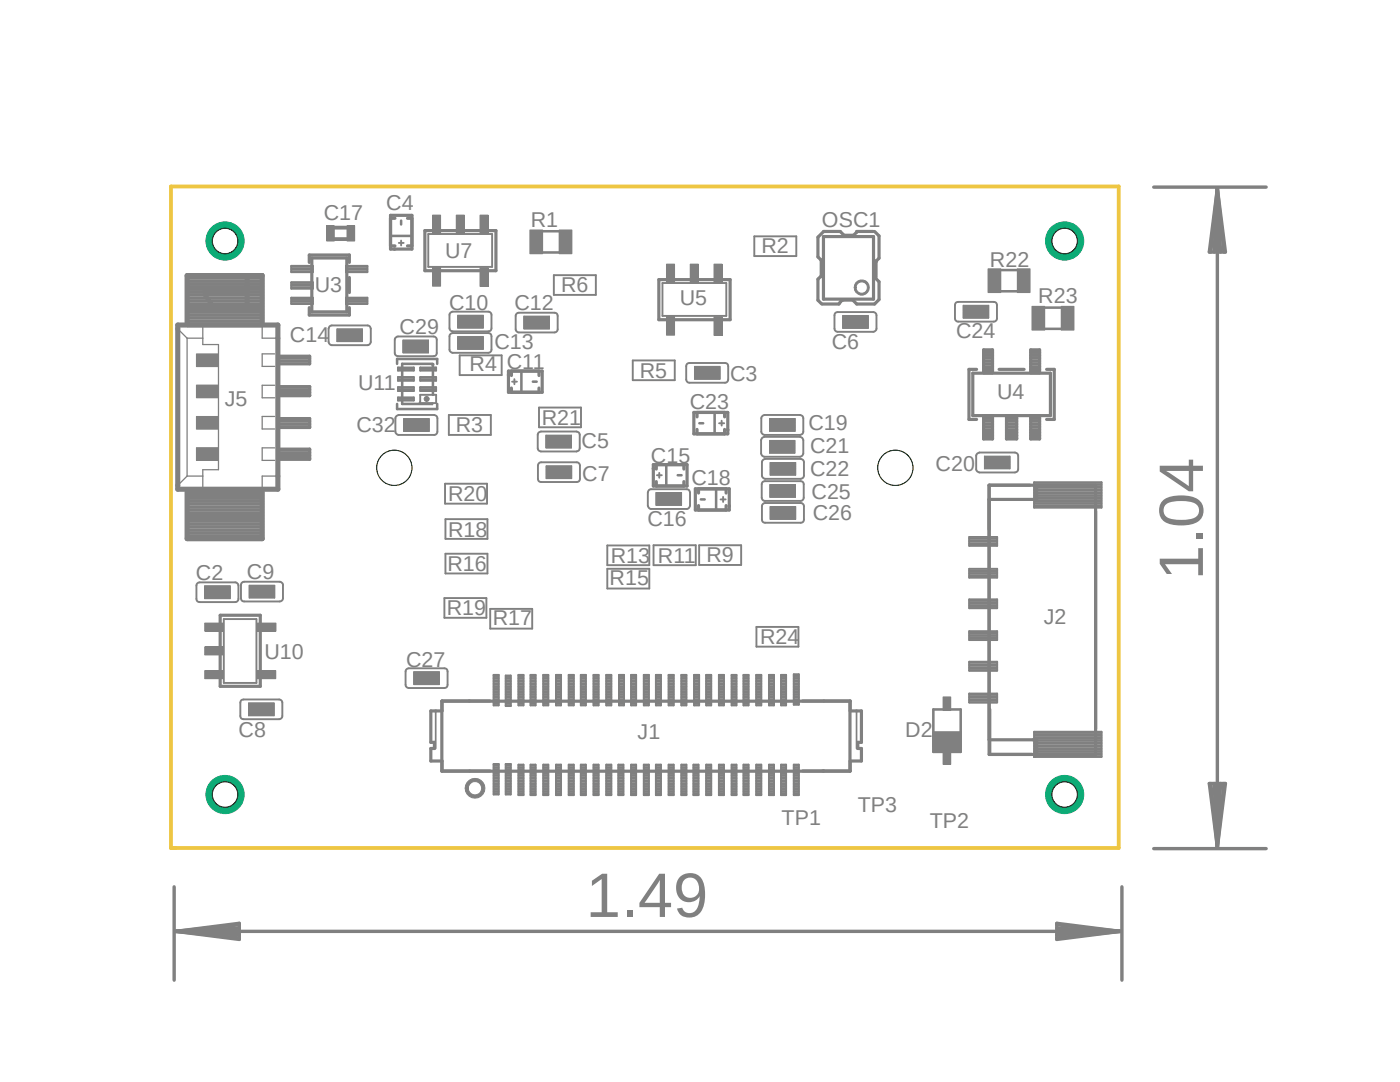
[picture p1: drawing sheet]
<svg xmlns="http://www.w3.org/2000/svg" width="279mm" height="216mm" viewBox="0 0 279 216" stroke-linecap="round" stroke-linejoin="round" font-family="sans-serif">
<defs><g id="words">
<g font-size="12.5" fill="#808080">
<text x="240.1" y="115.7" transform="rotate(-90 240.1 115.7)">1.04</text>
<text x="116.9" y="183">1.49</text>
</g>
<g font-size="4.3" fill="#808080">
<text x="77.1" y="42">C4</text>
<text x="64.6" y="43.9">C17</text>
<text x="105.9" y="45.4">R1</text>
<text x="164" y="45.3">OSC1</text>
<text x="88.8" y="51.4">U7</text>
<text x="152" y="50.5">R2</text>
<text x="197.6" y="53.3">R22</text>
<text x="62.8" y="58.2">U3</text>
<text x="112" y="58.2">R6</text>
<text x="89.6" y="61.8">C10</text>
<text x="102.7" y="61.9">C12</text>
<text x="135.7" y="60.9">U5</text>
<text x="207.2" y="60.5">R23</text>
<text x="57.9" y="68.2">C14</text>
<text x="79.8" y="66.6">C29</text>
<text x="98.7" y="69.7">C13</text>
<text x="166" y="69.6">C6</text>
<text x="190.8" y="67.4">C24</text>
<text x="71.5" y="77.9">U11</text>
<text x="93.7" y="74">R4</text>
<text x="101.1" y="73.6">C11</text>
<text x="127.7" y="75.4">R5</text>
<text x="145.7" y="75.9">C3</text>
<text x="44.9" y="81.1">J5</text>
<text x="137.7" y="81.7">C23</text>
<text x="199" y="79.7">U4</text>
<text x="71.1" y="86.2">C32</text>
<text x="91" y="86.2">R3</text>
<text x="108.1" y="84.8">R21</text>
<text x="116.1" y="89.3">C5</text>
<text x="161.3" y="85.8">C19</text>
<text x="129.9" y="92.4">C15</text>
<text x="161.7" y="90.4">C21</text>
<text x="161.7" y="95">C22</text>
<text x="186.7" y="93.9">C20</text>
<text x="89.5" y="99.9">R20</text>
<text x="116.2" y="96.1">C7</text>
<text x="138" y="96.9">C18</text>
<text x="162" y="99.6">C25</text>
<text x="89.4" y="107.1">R18</text>
<text x="129.2" y="104.9">C16</text>
<text x="162.2" y="103.8">C26</text>
<text x="89.3" y="113.9">R16</text>
<text x="121.9" y="112.3">R13</text>
<text x="131.3" y="112.3">R11</text>
<text x="141" y="112.1">R9</text>
<text x="39.1" y="115.7">C2</text>
<text x="49.3" y="115.5">C9</text>
<text x="121.7" y="116.8">R15</text>
<text x="89.2" y="122.7">R19</text>
<text x="98.3" y="124.8">R17</text>
<text x="208.3" y="124.5">J2</text>
<text x="52.8" y="131.4">U10</text>
<text x="151.7" y="128.5">R24</text>
<text x="81.1" y="133.1">C27</text>
<text x="47.6" y="147.1">C8</text>
<text x="127.3" y="147.4">J1</text>
<text x="180.7" y="147.1">D2</text>
<text x="171.2" y="162">TP3</text>
<text x="156" y="164.7">TP1</text>
<text x="185.5" y="165.3">TP2</text>
</g>
</g></defs>
<path d="M26.3 19.9l226.8 176.1M253.1 19.9l-226.8 176.1" fill="none" stroke="#fff" stroke-width=".2"/>
<path d="M190.8 60.4l.4-.2h7.1a.59 .59 0 0 1 .7 .7v2.6a.65 .65 0 0 1-.7 .7h-7.1a.65 .65 0 0 1-.6-.7v-2.6zM195 90.5l.5-.2h7.1a.65 .65 0 0 1 .6 .6v2.7a.65 .65 0 0 1-.6 .7l-7.4-.1-.4-.6v-2.7zM39.4 116.4l.4-.2h7.4l.3 .4 .1 .2v2.7a.65 .65 0 0 1-.7 .6h-7.1a.59 .59 0 0 1-.6-.6v-2.7zM48.3 116.3l.4-.2h7.3l.4 .4 .1 .2v2.7a.65 .65 0 0 1-.7 .6h-7.1a.59 .59 0 0 1-.6-.6v-2.7zM48.1 139.7l.5-.1h7.1a.65 .65 0 0 1 .6 .6v2.7a.65 .65 0 0 1-.6 .6h-7.1a.59 .59 0 0 1-.6-.6v-2.7z" fill="none" stroke="#808080" stroke-width=".38"/>
<path d="M93.7 139.9h-5.5v2h-2.2v6.2h.7v1.3h-.7v2.4h2.2v2h5.5M164.4 139.9h5.3v2h2.2v6.2h-.7v1.3h.7v2.4h-2.2v2h-5.5" fill="none" stroke="#808080" stroke-width=".64"/>
<path d="M87 141.9v7.5M170.9 141.9v7.5" fill="none" stroke="#808080" stroke-width=".34"/>
<path d="M93.2 156.1a1.97 1.97 0 0 1 3.2 0 1.97 1.97 0 0 1-1 3.1 1.97 1.97 0 0 1-2.6-1.9h.7a1.33 1.33 0 0 1 1.9-1.1 1.33 1.33 0 0 1 .2 2.2 1.33 1.33 0 0 1-2.1-.7v-.4h-.7l.1-.6z" fill-rule="evenodd" fill="#808080"/>
<path d="M93.2 156.1a1.97 1.97 0 0 1 3.2 0 1.97 1.97 0 0 1-1 3.1 1.97 1.97 0 0 1-2.6-1.9h.7a1.33 1.33 0 0 1 1.9-1.1 1.33 1.33 0 0 1 .2 2.2 1.33 1.33 0 0 1-2.1-.7v-.4h-.7l.1-.6z" fill="none" stroke="#808080" stroke-width=".2"/>
<path d="M205.5 96.8h-8.1v8.9M218.7 102v43.4M93.6 139.9h4.2M160.1 139.9h4.3M93.7 153.8h4.1M160.2 153.8h4.2M197.5 141.5v9h8.4" fill="none" stroke="#808080" stroke-width=".64"/>
<path d="M35.5 64.9h20v32.7h-20z" fill="none" stroke="#808080" stroke-width="1"/>
<path d="M35.5 65.6l1.8 1.9M37.3 67.5h3.2M37.3 67.5v27.5M40.5 65v3.7h3.1v25h-3.1v3.8M52.3 65v2.5h3.2M54.8 70.6h-2.5v2.5h2.5M54.8 76.9h-2.5v2.5h2.5M37.3 95h3.2M37.3 95l-1.8 1.9M54.8 83.1h-2.5v2.5h2.5M54.8 89.4h-2.5v2.5h2.5M55.5 95h-3.2v2.5" fill="none" stroke="#808080" stroke-width=".25"/>
<path d="M39.2 89.3h4.4v2.6h-4.4z" fill-rule="evenodd" fill="#808080"/>
<path d="M39.2 89.3h4.4v2.6h-4.4z" fill="none" stroke="#808080" stroke-width=".2"/>
<path d="M39.2 83.1h4.4v2.5h-4.4z" fill-rule="evenodd" fill="#808080"/>
<path d="M39.2 83.1h4.4v2.5h-4.4z" fill="none" stroke="#808080" stroke-width=".2"/>
<path d="M39.2 76.8h4.4v2.6h-4.4z" fill-rule="evenodd" fill="#808080"/>
<path d="M39.2 76.8h4.4v2.6h-4.4z" fill="none" stroke="#808080" stroke-width=".2"/>
<path d="M39.2 70.6h4.4v2.6h-4.4z" fill-rule="evenodd" fill="#808080"/>
<path d="M91.9 43.5v.1M138.6 53.3h.1M39.2 70.6h4.4v2.6h-4.4z" fill="none" stroke="#808080" stroke-width=".2"/>
<path d="M163.8 51.9v3M168.3 59.9h2M168.3 46.9h2M174.8 51.9v3M79.2 72.6v-1h8v1M79.2 80.6v1h8v-1M186.3 141.6v8.4M191.7 141.6v8.4" fill="none" stroke="#808080" stroke-width=".51"/>
<path d="M61.7 52.4v-1.5h8v1.5M69.7 55.4v3M84.8 46v8M99 46v8M131.5 55.8v8M145.7 55.8v8M61.7 61.4v1.5h8v-1.5" fill="none" stroke="#808080" stroke-width=".64"/>
<path d="M85.5 46.7h12.7v6.6h-12.7zM132.2 56.5h12.7v6.5h-12.7z" fill="none" stroke="#808080" stroke-width=".38"/>
<path d="M186.2 146h5.5v3h-5.5z" fill-rule="evenodd" fill="#808080"/>
<path d="M41.4 129.9h.1M186.2 146h5.5v3h-5.5z" fill="none" stroke="#808080" stroke-width=".2"/>
<path d="M78.8 43.6h-.9v5.5h.9M81.3 43.6h.9v5.5h-.9M102.1 74.9v-.9h5.5v.9M102.1 77.4v.9h5.5v-.9M131 93.6v-.9h5.5v.9M131 96.1v.9h5.5v-.9M139.1 83.2v-.9h5.5v.9M139.1 85.7v.9h5.5v-.9M139.4 98.4v-.9h5.5v.9M139.4 100.9v.9h5.5v-.9M43.9 136.9h8M43.9 122.8h8" fill="none" stroke="#808080" stroke-width=".64"/>
<g fill="none" stroke="#808080" stroke-width=".38">
<path d="M110.5 54.9h8.4v3.9h-8.4zM150.5 47.2h8.4v3.9h-8.4zM65.8 65.1l.4-.2h7.2a.65 .65 0 0 1 .6 .7v2.6l-.4 .6-7.4 .1-.4-.2-.2-.5v-2.6zM79 67.4l.4-.3h7.1a.65 .65 0 0 1 .7 .7v2.6a.59 .59 0 0 1-.7 .7h-7.1a.65 .65 0 0 1-.6-.7v-2.6zM89.9 66.6l.4-.1h7.2a.59 .59 0 0 1 .6 .6v2.7a.65 .65 0 0 1-.6 .6h-7.4l-.4-.4v-.2v-2.7zM89.9 62.4l.4-.2h7.2a.65 .65 0 0 1 .6 .6v2.7a.59 .59 0 0 1-.6 .6h-7.2a.65 .65 0 0 1-.6-.6v-2.7zM91.7 70.9h8.4v3.9h-8.4zM103.1 62.6l.4-.2h7.2a.59 .59 0 0 1 .6 .6v2.7a.65 .65 0 0 1-.6 .6h-7.4l-.3-.3-.1-.3v-2.7zM126.3 71.9h8.4v4h-8.4zM137.1 72.6l.5-.2h7.1a.59 .59 0 0 1 .6 .7v2.6a.65 .65 0 0 1-.6 .7h-7.1a.65 .65 0 0 1-.7-.7v-2.6zM166.7 62.4l.5-.1h7.1a.65 .65 0 0 1 .6 .6v2.7v.2l-.4 .4h-7.3a.65 .65 0 0 1-.7-.6v-2.7zM79.1 83l.4-.2h7.2a.65 .65 0 0 1 .6 .6v2.7a.65 .65 0 0 1-.6 .7l-7.4-.1-.4-.6v-2.7z"/>
<path d="M88.8 96.5h8.4v4h-8.4zM89.6 82.8h8.4v4h-8.4zM107.5 86.3l.4-.2h7.2a.65 .65 0 0 1 .6 .6v2.8a.65 .65 0 0 1-.6 .6h-7.2a.65 .65 0 0 1-.6-.6v-2.8zM107.5 92.5l.5-.3h7.1a.65 .65 0 0 1 .6 .7v2.6a.59 .59 0 0 1-.6 .7h-7.1a.59 .59 0 0 1-.6-.7v-2.6zM107.6 81.3h8.4v4h-8.4zM129.5 97.8l.4-.2h7.2a.65 .65 0 0 1 .6 .7v2.6l-.4 .6-7.4 .1-.4-.3-.2-.4v-2.6zM152.1 87.4l.4-.2h7.2l.4 .2 .2 .4v2.7l-.2 .4-.4 .2h-7.2l-.4-.2-.2-.4v-2.7zM152.1 83l.5-.2h7.1a.65 .65 0 0 1 .6 .6v2.7a.65 .65 0 0 1-.6 .7l-7.4-.1-.4-.6v-2.7zM152.2 96.2l.5-.2h7.1a.58 .58 0 0 1 .6 .6v2.7a.65 .65 0 0 1-.6 .6h-7.1a.65 .65 0 0 1-.7-.6v-2.7zM152.3 91.8l.4-.2h7.1a.65 .65 0 0 1 .6 .6v2.7a.65 .65 0 0 1-.6 .6h-7.4l-.3-.6v-2.7zM88.7 119.3h8.4v4h-8.4zM88.9 103.6h8.4v3.9h-8.4z"/>
<path d="M88.9 110.5h8.4v3.9h-8.4zM121.2 108.8h8.4v4h-8.4zM121.2 113.5h8.4v3.9h-8.4zM130.4 108.8h8.5v4h-8.5zM139.5 108.8h8.4v3.9h-8.4zM152.2 100.6l.5-.2h7.1a.65 .65 0 0 1 .6 .6v2.7a.59 .59 0 0 1-.6 .6h-7.1a.59 .59 0 0 1-.6-.6v-2.7zM44.7 123.5h6.5v12.8h-6.5zM81.2 133.5l.4-.2h7.1a.59 .59 0 0 1 .6 .7v2.7a.59 .59 0 0 1-.6 .6h-7.1a.65 .65 0 0 1-.7-.6v-2.7zM97.8 121.5h8.4v3.9h-8.4zM151 125.1h8.3v3.9h-8.3z"/>
</g>
<g fill="none" stroke="#808080" stroke-width=".68">
<path d="M230.3 37.3h22.4M243 37.6v131.4M243 37.6l1.6 12.7h-3.3zM243 37.6l-.7 12.7M243 37.6l.6 12.7M243 37.6l-1.4 12.7M243 37.6l1.3 12.7M241.3 156.3h3.3l-1.6 12.7zM241.6 156.3l1.4 12.7M242.3 156.3l.7 12.7M243.6 156.3l-.6 12.7M244.3 156.3l-1.3 12.7"/>
<path d="M34.8 177v18.6M223.9 177v18.6M230.3 169.3h22.4M35.1 185.8h188.5M35.1 185.8l12.7-1.6v3.3zM35.1 185.8l12.7 .7M35.1 185.8l12.7 1.4M47.8 185.2l-12.7 .6M47.8 184.5l-12.7 1.3M210.9 184.2l12.7 1.6-12.7 1.7zM210.9 185.2l12.7 .6M210.9 184.5l12.7 1.3"/>
<path d="M223.6 185.8l-12.7 .7M223.6 185.8l-12.7 1.4"/>
</g>
<path d="M66.7 47.7h2.6M66.7 45.4h2.6" fill="none" stroke="#808080" stroke-width=".76"/>
<path d="M69.3 45h1.5v3.1h-1.5z" fill-rule="evenodd" fill="#808080"/>
<path d="M69.3 45h1.5v3.1h-1.5z" fill="none" stroke="#808080" stroke-width=".2"/>
<path d="M65.2 45h1.5v3.1h-1.5z" fill-rule="evenodd" fill="#808080"/>
<g fill="none" stroke="#808080" stroke-width=".2">
<path d="M65.2 45h1.5v3.1h-1.5zM192.2 60.9h5.1v2.6h-5.1zM192.2 63.4h5.1M192.2 63.3h5.1M192.2 63.2h5.1M192.2 63.1h5.1M192.2 63h5.1M192.2 62.9h5.1M192.2 62.8h5.1M192.2 62.7h5.1M192.2 62.6h5.1M192.2 62.5h5.1"/>
<path d="M192.2 62.4h5.1M192.2 62.3h5.1M192.2 62.1h5.1M192.2 62h5.1M192.2 61.9h5.1M192.2 61.8h5.1M192.2 61.7h5.1M192.2 61.6h5.1M192.2 61.5h5.1M192.2 61.4h5.1M192.2 61.3h5.1M192.2 61.2h5.1"/>
<path d="M192.2 61.1h5.1M192.2 61h5.1M196.5 91h5v2.6h-5zM196.5 93.4h5M196.5 93.3h5M196.5 93.2h5M196.5 93.1h5M196.5 93h5M196.5 92.9h5M196.5 92.8h5M196.5 92.7h5M196.5 92.6h5"/>
<path d="M196.5 92.5h5M196.5 92.4h5M196.5 92.3h5M196.5 92.2h5M196.5 92.1h5M196.5 92h5M196.5 91.9h5M196.5 91.8h5M196.5 91.7h5M196.5 91.6h5M196.5 91.5h5M196.5 91.4h5"/>
<path d="M196.5 91.3h5M196.5 91.2h5M196.5 91.1h5M40.9 116.9h5v2.6h-5zM40.9 119.4h5M40.9 119.3h5M40.9 119.2h5M40.9 119.1h5M40.9 119h5M40.9 118.9h5M40.9 118.8h5M40.9 118.7h5"/>
<path d="M40.9 118.6h5M40.9 118.5h5M40.9 118.4h5M40.9 118.3h5M40.9 118.2h5M40.9 118.1h5M40.9 118h5M40.9 117.9h5M40.9 117.8h5M40.9 117.7h5M40.9 117.6h5M40.9 117.5h5"/>
<path d="M40.9 117.4h5M40.9 117.3h5M40.9 117.2h5M40.9 117.1h5M49.7 116.9h5.1M49.7 116.8h5.1v2.5h-5.1zM49.7 119.3h5.1M49.7 119.2h5.1M49.7 119.1h5.1M49.7 119h5.1M49.7 118.9h5.1M49.7 118.8h5.1"/>
<path d="M49.7 118.7h5.1M49.7 118.6h5.1M49.7 118.5h5.1M49.7 118.4h5.1M49.7 118.3h5.1M49.7 118.2h5.1M49.7 118.1h5.1M49.7 118h5.1M49.7 117.9h5.1M49.7 117.8h5.1M49.7 117.7h5.1M49.7 117.6h5.1"/>
<path d="M49.7 117.5h5.1M49.7 117.4h5.1M49.7 117.3h5.1M49.7 117.2h5.1M49.7 117.1h5.1M49.7 116.8h5.1M49.6 140.3h5.1v2.5h-5.1zM49.6 142.7h5.1M49.6 142.6h5.1M49.6 142.5h5.1M49.6 142.3h5.1M49.6 142.2h5.1"/>
<path d="M49.6 142.1h5.1M49.6 142h5.1M49.6 141.9h5.1M49.6 141.8h5.1M49.6 141.7h5.1M49.6 141.6h5.1M49.6 141.5h5.1M49.6 141.4h5.1M49.6 141.3h5.1M49.6 141.2h5.1M49.6 141.1h5.1M49.6 140.9h5.1"/>
<path d="M49.6 140.8h5.1M49.6 140.7h5.1M49.6 140.6h5.1M49.6 140.5h5.1M49.6 140.4h5.1M49.6 140.3h5.1"/>
</g>
<g fill="none" stroke="#808080" stroke-width=".64">
<path d="M37.4 54.8h15v10.2h-15zM37.4 59.5h15M37.4 58.9h15M37.4 58.3h15M37.4 57.7h15M37.4 57.2h15M37.4 56.6h15M37.4 56h15M37.4 55.5h15M37.4 54.9h15M163.9 55.1l-.7 .6v4.2l.8 .8M164.3 47.2h10v12.5h-10z"/>
<path d="M168.2 59.9l-.8 .8h-3.3M174.3 46.2h-3.3l-.7 .7h-1.9l-.7-.7h-3.3l-1.2 1.1v4l.8 .6v3.2l-.1 .1M174.9 52.2l-.1 .1v3.3l.6 .6v3.6l-.9 .9h-3.5l-.8-.8M37.4 64.6h15M37.4 64.1h15M37.4 63.5h15M37.4 62.9h15M37.4 62.3h15M37.4 61.8h15M37.4 61.2h15M37.4 60.6h15M37.4 60h15"/>
<path d="M55.5 71.1h6.3v1.5h-6.3zM55.5 77.2h6.3v1.8l-6.3-.1zM55.5 78.3h6.3M55.5 77.8h6.3M55.5 72.1h6.3M55.5 71.5h6.3M37.4 97.5h15v10.2h-15zM37.4 99.4h15M37.4 98.9h15M37.4 98.3h15M37.4 97.7h15M55.5 89.6h6.3v2.1h-6.3z"/>
<path d="M55.5 83.5h6.3v1.8h-6.3zM55.5 91.5h6.3M55.5 90.9h6.3M55.5 90.3h6.3M55.5 89.7h6.3M55.5 85.2h6.3M55.5 84.6h6.3M55.5 84h6.3M197.4 96.8h21.3v53.7h-21.3zM206.9 96.9v2.8h-9.5M37.4 107.4h15M37.4 106.9h15"/>
<path d="M37.4 106.3h15M37.4 105.7h15M37.4 105.2h15M37.4 104.6h15M37.4 104h15M37.4 103.5h15M37.4 102.9h15M37.4 102.3h15M37.4 101.7h15M37.4 101.2h15M37.4 100.6h15M37.4 100h15"/>
<path d="M88.2 139.9h81.4v14h-81.4zM197.4 147.6h9.5v2.8"/>
</g>
<g fill="none" stroke="#808080" stroke-width=".38">
<path d="M206.4 96.2h13.4v5.1h-13.4zM206.4 99.8h13.4M206.4 99.5h13.4M206.4 99.2h13.4M206.4 98.9h13.4M206.4 98.6h13.4M206.4 98.3h13.4M206.4 97.9h13.4M206.4 97.6h13.4M206.4 97.3h13.4M206.4 97h13.4M206.4 96.6h13.4"/>
<path d="M206.4 96.4h13.4M193.4 107.1h5.6v1.8h-5.6zM193.4 113.5h5.6v1.8h-5.6zM193.4 119.6h5.6v1.8h-5.6zM193.4 119.8h5.6M193.4 115.1h5.6M193.4 114.8h5.6M193.4 114.4h5.6M193.4 114.1h5.6M193.4 113.8h5.6M193.4 108.7h5.6M193.4 108.4h5.6"/>
<path d="M193.4 108.1h5.6M193.4 107.8h5.6M193.4 107.4h5.6M206.4 101.1h13.4M206.4 100.8h13.4M206.4 100.5h13.4M206.4 100.2h13.4M98.5 134.7h1v6.1h-1zM98.5 139.8h1M98.5 139.5h1M98.5 139.2h1M98.5 138.9h1"/>
<path d="M98.5 138.6h1M98.5 138.3h1M98.5 137.9h1M98.5 137.6h1M98.5 137.3h1M98.5 137h1M98.5 136.7h1M98.5 136.4h1M98.5 136h1M98.5 135.7h1M98.5 135.4h1M98.5 135.1h1"/>
<path d="M98.5 134.7h1M100.9 134.8h1v6.1h-1zM100.9 139.8h1M100.9 139.5h1M100.9 139.2h1M100.9 138.9h1M100.9 138.6h1M100.9 138.3h1M100.9 137.9h1M100.9 137.6h1M100.9 137.3h1M100.9 137h1"/>
<path d="M100.9 136.7h1M100.9 136.4h1M100.9 136h1M100.9 135.7h1M100.9 135.4h1M100.9 135.1h1M103.5 134.7h1v6.1h-1zM103.5 139.8h1M103.5 139.5h1M103.5 139.2h1M103.5 138.9h1M103.5 138.6h1"/>
<path d="M103.5 138.3h1M103.5 137.9h1M103.5 137.6h1M103.5 137.3h1M103.5 137h1M103.5 136.7h1M103.5 136.4h1M103.5 136h1M103.5 135.7h1M103.5 135.4h1M103.5 135.1h1M103.5 134.7h1"/>
<path d="M105.9 134.7h1v6.1h-1zM105.9 139.8h1M105.9 139.5h1M105.9 139.2h1M105.9 138.9h1M105.9 138.6h1M105.9 138.3h1M105.9 137.9h1M105.9 137.6h1M105.9 137.3h1M105.9 137h1M105.9 136.7h1"/>
<path d="M105.9 136.4h1M105.9 136h1M105.9 135.7h1M105.9 135.4h1M105.9 135.1h1M105.9 134.7h1M108.4 134.7h1v6.1h-1zM108.4 139.8h1M108.4 139.5h1M108.4 139.2h1M108.4 138.9h1M108.4 138.6h1"/>
<path d="M108.4 138.3h1M108.4 137.9h1M108.4 137.6h1M108.4 137.3h1M108.4 137h1M108.4 136.7h1M108.4 136.4h1M108.4 136h1M108.4 135.7h1M108.4 135.4h1M108.4 135.1h1M108.4 134.7h1"/>
<path d="M111 134.7h1v6.1h-1zM111 139.8h1M111 139.5h1M111 139.2h1M111 138.9h1M111 138.6h1M111 138.3h1M111 137.9h1M111 137.6h1M111 137.3h1M111 137h1M111 136.7h1"/>
<path d="M111 136.4h1M111 136h1M111 135.7h1M111 135.4h1M111 135.1h1M111 134.7h1M113.5 134.7h1v6.1h-1zM113.5 139.8h1M113.5 139.5h1M113.5 139.2h1M113.5 138.9h1M113.5 138.6h1"/>
<path d="M113.5 138.3h1M113.5 137.9h1M113.5 137.6h1M113.5 137.3h1M113.5 137h1M113.5 136.7h1M113.5 136.4h1M113.5 136h1M113.5 135.7h1M113.5 135.4h1M113.5 135.1h1M113.5 134.7h1"/>
<path d="M115.9 134.7h1v6.1h-1zM115.9 139.8h1M115.9 139.5h1M115.9 139.2h1M115.9 138.9h1M115.9 138.6h1M115.9 138.3h1M115.9 137.9h1M115.9 137.6h1M115.9 137.3h1M115.9 137h1M115.9 136.7h1"/>
<path d="M115.9 136.4h1M115.9 136h1M115.9 135.7h1M115.9 135.4h1M115.9 135.1h1M115.9 134.7h1M118.4 134.7h1.1v6.1h-1.1zM118.4 139.8h1.1M118.4 139.5h1.1M118.4 139.2h1.1M118.4 138.9h1.1M118.4 138.6h1.1"/>
<path d="M118.4 138.3h1.1M118.4 137.9h1.1M118.4 137.6h1.1M118.4 137.3h1.1M118.4 137h1.1M118.4 136.7h1.1M118.4 136.4h1.1M118.4 136h1.1M118.4 135.7h1.1M118.4 135.4h1.1M118.4 135.1h1.1M118.4 134.7h1.1"/>
<path d="M121 134.7h1v6.1h-1zM121 139.8h1M121 139.5h1M121 139.2h1M121 138.9h1M121 138.6h1M121 138.3h1M121 137.9h1M121 137.6h1M121 137.3h1M121 137h1M121 136.7h1"/>
<path d="M121 136.4h1M121 136h1M121 135.7h1M121 135.4h1M121 135.1h1M121 134.7h1M123.5 139.8h1M123.5 139.5h1M123.5 139.2h1M123.5 138.9h1M123.5 138.6h1M123.5 138.3h1"/>
<path d="M123.5 137.9h1M123.5 137.6h1M123.5 137.3h1M123.5 137h1M123.5 136.7h1M123.5 136.4h1M123.5 136h1M123.5 135.7h1M123.5 135.4h1M123.5 135.1h1M123.5 134.7h1M123.5 134.7h1v6.1h-1z"/>
<path d="M125.9 134.7h1.1v6.1h-1.1zM125.9 139.8h1.1M125.9 139.5h1.1M125.9 139.2h1.1M125.9 138.9h1.1M125.9 138.6h1.1M125.9 138.3h1.1M125.9 137.9h1.1M125.9 137.6h1.1M125.9 137.3h1.1M125.9 137h1.1M125.9 136.7h1.1"/>
<path d="M125.9 136.4h1.1M125.9 136h1.1M125.9 135.7h1.1M125.9 135.4h1.1M125.9 135.1h1.1M125.9 134.7h1.1M128.5 134.7h1v6.1h-1zM128.5 139.8h1M128.5 139.5h1M128.5 139.2h1M128.5 138.9h1M128.5 138.6h1"/>
<path d="M128.5 138.3h1M128.5 137.9h1M128.5 137.6h1M128.5 137.3h1M128.5 137h1M128.5 136.7h1M128.5 136.4h1M128.5 136h1M128.5 135.7h1M128.5 135.4h1M128.5 135.1h1M128.5 134.7h1"/>
<path d="M130.9 134.7h1v6.1h-1zM130.9 139.8h1M130.9 139.5h1M130.9 139.2h1M130.9 138.9h1M130.9 138.6h1M130.9 138.3h1M130.9 137.9h1M130.9 137.6h1M130.9 137.3h1M130.9 137h1M130.9 136.7h1"/>
<path d="M130.9 136.4h1M130.9 136h1M130.9 135.7h1M130.9 135.4h1M130.9 135.1h1M130.9 134.7h1M133.4 134.7h1.1v6.1h-1.1zM133.4 139.8h1.1M133.4 139.5h1.1M133.4 139.2h1.1M133.4 138.9h1.1M133.4 138.6h1.1"/>
<path d="M133.4 138.3h1.1M133.4 137.9h1.1M133.4 137.6h1.1M133.4 137.3h1.1M133.4 137h1.1M133.4 136.7h1.1M133.4 136.4h1.1M133.4 136h1.1M133.4 135.7h1.1M133.4 135.4h1.1M133.4 135.1h1.1M133.4 134.7h1.1"/>
<path d="M136 134.7h1v6.1h-1zM136 139.8h1M136 139.5h1M136 139.2h1M136 138.9h1M136 138.6h1M136 138.3h1M136 137.9h1M136 137.6h1M136 137.3h1M136 137h1M136 136.7h1"/>
<path d="M136 136.4h1M136 136h1M136 135.7h1M136 135.4h1M136 135.1h1M136 134.7h1M138.5 139.8h1M138.5 139.5h1M138.5 139.2h1M138.5 138.9h1M138.5 138.6h1M138.5 138.3h1"/>
<path d="M138.5 137.9h1M138.5 137.6h1M138.5 137.3h1M138.5 137h1M138.5 136.7h1M138.5 136.4h1M138.5 136h1M138.5 135.7h1M138.5 135.4h1M138.5 135.1h1M138.5 134.7h1M138.5 134.7h1v6.1h-1z"/>
<path d="M140.9 134.7h1v6.1h-1zM140.9 139.8h1M140.9 139.5h1M140.9 139.2h1M140.9 138.9h1M140.9 138.6h1M140.9 138.3h1M140.9 137.9h1M140.9 137.6h1M140.9 137.3h1M140.9 137h1M140.9 136.7h1"/>
<path d="M140.9 136.4h1M140.9 136h1M140.9 135.7h1M140.9 135.4h1M140.9 135.1h1M140.9 134.7h1M143.5 134.7h1v6.1h-1zM143.5 139.8h1M143.5 139.5h1M143.5 139.2h1M143.5 138.9h1M143.5 138.6h1"/>
<path d="M143.5 138.3h1M143.5 137.9h1M143.5 137.6h1M143.5 137.3h1M143.5 137h1M143.5 136.7h1M143.5 136.4h1M143.5 136h1M143.5 135.7h1M143.5 135.4h1M143.5 135.1h1M143.5 134.7h1"/>
<path d="M146 134.7h1v6.1h-1zM146 139.8h1M146 139.5h1M146 139.2h1M146 138.9h1M146 138.6h1M146 138.3h1M146 137.9h1M146 137.6h1M146 137.3h1M146 137h1M146 136.7h1"/>
<path d="M146 136.4h1M146 136h1M146 135.7h1M146 135.4h1M146 135.1h1M146 134.7h1M148.4 134.7h1v6.1h-1zM148.4 139.8h1M148.4 139.5h1M148.4 139.2h1M148.4 138.9h1M148.4 138.6h1"/>
<path d="M148.4 138.3h1M148.4 137.9h1M148.4 137.6h1M148.4 137.3h1M148.4 137h1M148.4 136.7h1M148.4 136.4h1M148.4 136h1M148.4 135.7h1M148.4 135.4h1M148.4 135.1h1M148.4 134.7h1"/>
<path d="M150.9 134.7h1v6.1h-1zM150.9 139.8h1M150.9 139.5h1M150.9 139.2h1M150.9 138.9h1M150.9 138.6h1M150.9 138.3h1M150.9 137.9h1M150.9 137.6h1M150.9 137.3h1M150.9 137h1M150.9 136.7h1"/>
<path d="M150.9 136.4h1M150.9 136h1M150.9 135.7h1M150.9 135.4h1M150.9 135.1h1M150.9 134.7h1M153.5 134.7h1v6.1h-1zM153.5 139.8h1M153.5 139.5h1M153.5 139.2h1M153.5 138.9h1M153.5 138.6h1"/>
<path d="M153.5 138.3h1M153.5 137.9h1M153.5 137.6h1M153.5 137.3h1M153.5 137h1M153.5 136.7h1M153.5 136.4h1M153.5 136h1M153.5 135.7h1M153.5 135.4h1M153.5 135.1h1M153.5 134.7h1"/>
<path d="M155.9 134.7h1v6.1h-1zM155.9 139.8h1M155.9 139.5h1M155.9 139.2h1M155.9 138.9h1M155.9 138.6h1M155.9 138.3h1M155.9 137.9h1M155.9 137.6h1M155.9 137.3h1M155.9 137h1M155.9 136.7h1"/>
<path d="M155.9 136.4h1M155.9 136h1M155.9 135.7h1M155.9 135.4h1M155.9 135.1h1M155.9 134.7h1M158.4 134.5h1v6.1h-1zM158.4 139.8h1M158.4 139.5h1M158.4 139.2h1M158.4 138.9h1M158.4 138.6h1"/>
<path d="M158.4 138.3h1M158.4 137.9h1M158.4 137.6h1M158.4 137.3h1M158.4 137h1M158.4 136.7h1M158.4 136.4h1M158.4 136h1M158.4 135.7h1M158.4 135.4h1M158.4 135.1h1M158.4 134.7h1"/>
<path d="M193.4 138.4h5.6v1.8h-5.6zM193.4 139.8h5.6M193.4 139.5h5.6M193.4 139.2h5.6M193.4 138.9h5.6M193.4 138.6h5.6M193.4 132h5.6v1.8h-5.6zM193.4 125.9h5.6v1.8h-5.6zM193.4 133.5h5.6M193.4 133.2h5.6M193.4 132.8h5.6M193.4 132.5h5.6"/>
<path d="M193.4 132.2h5.6M193.4 127.5h5.6M193.4 127.1h5.6M193.4 126.8h5.6M193.4 126.5h5.6M193.4 126.2h5.6M193.4 121.1h5.6M193.4 120.8h5.6M193.4 120.5h5.6M193.4 120.1h5.6M98.5 152.4h1v6.1h-1zM98.5 158.2h1"/>
<path d="M98.5 157.9h1M98.5 157.6h1M98.5 157.3h1M98.5 157h1M98.5 156.6h1M98.5 156.3h1M98.5 156h1M98.5 155.7h1M98.5 155.4h1M98.5 155.1h1M98.5 154.7h1M98.5 154.4h1"/>
<path d="M98.5 154.1h1M98.5 153.8h1M98.5 153.5h1M98.5 153.2h1M98.5 152.8h1M98.5 152.5h1M98.5 140.5h1M98.5 140.2h1M100.9 152.4h1v6.1h-1zM100.9 158.2h1M100.9 157.9h1M100.9 157.6h1"/>
<path d="M100.9 157.3h1M100.9 157h1M100.9 156.6h1M100.9 156.3h1M100.9 156h1M100.9 155.7h1M100.9 155.4h1M100.9 155.1h1M100.9 154.7h1M100.9 154.4h1M100.9 154.1h1M100.9 153.8h1"/>
<path d="M100.9 153.5h1M100.9 153.2h1M100.9 152.8h1M100.9 152.5h1M100.9 140.5h1M100.9 140.2h1M100.9 140.8h1M103.5 158.5h1M103.5 158.2h1M103.5 157.9h1M103.5 157.6h1M103.5 157.3h1"/>
<path d="M103.5 157h1M103.5 156.6h1M103.5 156.3h1M103.5 156h1M103.5 155.7h1M103.5 155.4h1M103.5 155.1h1M103.5 154.7h1M103.5 154.4h1M103.5 154.1h1M103.5 153.8h1M103.5 153.5h1"/>
<path d="M103.5 153.2h1M103.5 152.8h1M103.5 152.6h1v6.1h-1zM103.5 140.5h1M103.5 140.2h1M105.9 158.5h1M105.9 158.2h1M105.9 157.9h1M105.9 157.6h1M105.9 157.3h1M105.9 157h1M105.9 156.6h1"/>
<path d="M105.9 156.3h1M105.9 156h1M105.9 155.7h1M105.9 155.4h1M105.9 155.1h1M105.9 154.7h1M105.9 154.4h1M105.9 154.1h1M105.9 153.8h1M105.9 153.5h1M105.9 153.2h1M105.9 152.8h1"/>
<path d="M105.9 152.6h1v6.1h-1zM105.9 140.5h1M105.9 140.2h1M108.4 158.5h1M108.4 158.2h1M108.4 157.9h1M108.4 157.6h1M108.4 157.3h1M108.4 157h1M108.4 156.6h1M108.4 156.3h1M108.4 156h1"/>
<path d="M108.4 155.7h1M108.4 155.4h1M108.4 155.1h1M108.4 154.7h1M108.4 154.4h1M108.4 154.1h1M108.4 153.8h1M108.4 153.5h1M108.4 153.2h1M108.4 152.8h1M108.4 152.6h1v6.1h-1zM108.4 140.5h1"/>
<path d="M108.4 140.2h1M111 158.5h1M111 158.2h1M111 157.9h1M111 157.6h1M111 157.3h1M111 157h1M111 156.6h1M111 156.3h1M111 156h1M111 155.7h1M111 155.4h1"/>
<path d="M111 155.1h1M111 154.7h1M111 154.4h1M111 154.1h1M111 153.8h1M111 153.5h1M111 153.2h1M111 152.8h1M111 152.6h1v6.1h-1zM111 140.5h1M111 140.2h1M113.5 158.5h1"/>
<path d="M113.5 158.2h1M113.5 157.9h1M113.5 157.6h1M113.5 157.3h1M113.5 157h1M113.5 156.6h1M113.5 156.3h1M113.5 156h1M113.5 155.7h1M113.5 155.4h1M113.5 155.1h1M113.5 154.7h1"/>
<path d="M113.5 154.4h1M113.5 154.1h1M113.5 153.8h1M113.5 153.5h1M113.5 153.2h1M113.5 152.8h1M113.5 152.6h1v6.1h-1zM113.5 140.5h1M113.5 140.2h1M115.9 158.5h1M115.9 158.2h1M115.9 157.9h1"/>
<path d="M115.9 157.6h1M115.9 157.3h1M115.9 157h1M115.9 156.6h1M115.9 156.3h1M115.9 156h1M115.9 155.7h1M115.9 155.4h1M115.9 155.1h1M115.9 154.7h1M115.9 154.4h1M115.9 154.1h1"/>
<path d="M115.9 153.8h1M115.9 153.5h1M115.9 153.2h1M115.9 152.8h1M115.9 152.6h1v6.1h-1zM115.9 140.5h1M115.9 140.2h1M118.4 158.5h1.1M118.4 158.2h1.1M118.4 157.9h1.1M118.4 157.6h1.1M118.4 157.3h1.1"/>
<path d="M118.4 157h1.1M118.4 156.6h1.1M118.4 156.3h1.1M118.4 156h1.1M118.4 155.7h1.1M118.4 155.4h1.1M118.4 155.1h1.1M118.4 154.7h1.1M118.4 154.4h1.1M118.4 154.1h1.1M118.4 153.8h1.1M118.4 153.5h1.1"/>
<path d="M118.4 153.2h1.1M118.4 152.8h1.1M118.4 152.6h1.1v6.1h-1.1zM118.4 140.5h1.1M118.4 140.2h1.1M121 158.5h1M121 158.2h1M121 157.9h1M121 157.6h1M121 157.3h1M121 157h1M121 156.6h1"/>
<path d="M121 156.3h1M121 156h1M121 155.7h1M121 155.4h1M121 155.1h1M121 154.7h1M121 154.4h1M121 154.1h1M121 153.8h1M121 153.5h1M121 153.2h1M121 152.8h1"/>
<path d="M121 152.6h1v6.1h-1zM121 140.5h1M121 140.2h1M123.4 158.5h1M123.4 158.2h1M123.4 157.9h1M123.4 157.6h1M123.4 157.3h1M123.4 157h1M123.4 156.6h1M123.4 156.3h1M123.4 156h1"/>
<path d="M123.4 155.7h1M123.4 155.4h1M123.4 155.1h1M123.4 154.7h1M123.4 154.4h1M123.4 154.1h1M123.4 153.8h1M123.4 153.5h1M123.4 153.2h1M123.4 152.8h1M123.4 152.6h1v6.1h-1zM123.5 140.5h1"/>
<path d="M123.5 140.2h1M125.9 158.5h1.1M125.9 158.2h1.1M125.9 157.9h1.1M125.9 157.6h1.1M125.9 157.3h1.1M125.9 157h1.1M125.9 156.6h1.1M125.9 156.3h1.1M125.9 156h1.1M125.9 155.7h1.1M125.9 155.4h1.1"/>
<path d="M125.9 155.1h1.1M125.9 154.7h1.1M125.9 154.4h1.1M125.9 154.1h1.1M125.9 153.8h1.1M125.9 153.5h1.1M125.9 153.2h1.1M125.9 152.8h1.1M125.9 152.6h1.1v6.1h-1.1zM125.9 140.5h1.1M125.9 140.2h1.1M128.5 158.5h1"/>
<path d="M128.5 158.2h1M128.5 157.9h1M128.5 157.6h1M128.5 157.3h1M128.5 157h1M128.5 156.6h1M128.5 156.3h1M128.5 156h1M128.5 155.7h1M128.5 155.4h1M128.5 155.1h1M128.5 154.7h1"/>
<path d="M128.5 154.4h1M128.5 154.1h1M128.5 153.8h1M128.5 153.5h1M128.5 153.2h1M128.5 152.8h1M128.5 152.6h1v6.1h-1zM128.5 140.5h1M128.5 140.2h1M130.9 158.5h1M130.9 158.2h1M130.9 157.9h1"/>
<path d="M130.9 157.6h1M130.9 157.3h1M130.9 157h1M130.9 156.6h1M130.9 156.3h1M130.9 156h1M130.9 155.7h1M130.9 155.4h1M130.9 155.1h1M130.9 154.7h1M130.9 154.4h1M130.9 154.1h1"/>
<path d="M130.9 153.8h1M130.9 153.5h1M130.9 153.2h1M130.9 152.8h1M130.9 152.6h1v6.1h-1zM130.9 140.5h1M130.9 140.2h1M133.4 158.5h1.1M133.4 158.2h1.1M133.4 157.9h1.1M133.4 157.6h1.1M133.4 157.3h1.1"/>
<path d="M133.4 157h1.1M133.4 156.6h1.1M133.4 156.3h1.1M133.4 156h1.1M133.4 155.7h1.1M133.4 155.4h1.1M133.4 155.1h1.1M133.4 154.7h1.1M133.4 154.4h1.1M133.4 154.1h1.1M133.4 153.8h1.1M133.4 153.5h1.1"/>
<path d="M133.4 153.2h1.1M133.4 152.8h1.1M133.4 152.6h1.1v6.1h-1.1zM133.4 140.5h1.1M133.4 140.2h1.1M136 158.5h1M136 158.2h1M136 157.9h1M136 157.6h1M136 157.3h1M136 157h1M136 156.6h1"/>
<path d="M136 156.3h1M136 156h1M136 155.7h1M136 155.4h1M136 155.1h1M136 154.7h1M136 154.4h1M136 154.1h1M136 153.8h1M136 153.5h1M136 153.2h1M136 152.8h1"/>
<path d="M136 152.6h1v6.1h-1zM136 140.5h1M136 140.2h1M138.4 158.5h1M138.4 158.2h1M138.4 157.9h1M138.4 157.6h1M138.4 157.3h1M138.4 157h1M138.4 156.6h1M138.4 156.3h1M138.4 156h1"/>
<path d="M138.4 155.7h1M138.4 155.4h1M138.4 155.1h1M138.4 154.7h1M138.4 154.4h1M138.4 154.1h1M138.4 153.8h1M138.4 153.5h1M138.4 153.2h1M138.4 152.8h1M138.4 152.6h1v6.1h-1zM138.5 140.5h1"/>
<path d="M138.5 140.2h1M140.9 158.5h1M140.9 158.2h1M140.9 157.9h1M140.9 157.6h1M140.9 157.3h1M140.9 157h1M140.9 156.6h1M140.9 156.3h1M140.9 156h1M140.9 155.7h1M140.9 155.4h1"/>
<path d="M140.9 155.1h1M140.9 154.7h1M140.9 154.4h1M140.9 154.1h1M140.9 153.8h1M140.9 153.5h1M140.9 153.2h1M140.9 152.8h1M140.9 152.6h1v6.1h-1zM140.9 140.5h1M140.9 140.2h1M143.5 158.5h1"/>
<path d="M143.5 158.2h1M143.5 157.9h1M143.5 157.6h1M143.5 157.3h1M143.5 157h1M143.5 156.6h1M143.5 156.3h1M143.5 156h1M143.5 155.7h1M143.5 155.4h1M143.5 155.1h1M143.5 154.7h1"/>
<path d="M143.5 154.4h1M143.5 154.1h1M143.5 153.8h1M143.5 153.5h1M143.5 153.2h1M143.5 152.8h1M143.5 152.6h1v6.1h-1zM143.5 140.5h1M143.5 140.2h1M146 158.5h1M146 158.2h1M146 157.9h1"/>
<path d="M146 157.6h1M146 157.3h1M146 157h1M146 156.6h1M146 156.3h1M146 156h1M146 155.7h1M146 155.4h1M146 155.1h1M146 154.7h1M146 154.4h1M146 154.1h1"/>
<path d="M146 153.8h1M146 153.5h1M146 153.2h1M146 152.8h1M146 152.6h1v6.1h-1zM146 140.5h1M146 140.2h1M148.4 158.5h1M148.4 158.2h1M148.4 157.9h1M148.4 157.6h1M148.4 157.3h1"/>
<path d="M148.4 157h1M148.4 156.6h1M148.4 156.3h1M148.4 156h1M148.4 155.7h1M148.4 155.4h1M148.4 155.1h1M148.4 154.7h1M148.4 154.4h1M148.4 154.1h1M148.4 153.8h1M148.4 153.5h1"/>
<path d="M148.4 153.2h1M148.4 152.8h1M148.4 152.6h1v6.1h-1zM148.4 140.5h1M148.4 140.2h1M150.9 158.5h1M150.9 158.2h1M150.9 157.9h1M150.9 157.6h1M150.9 157.3h1M150.9 157h1M150.9 156.6h1"/>
<path d="M150.9 156.3h1M150.9 156h1M150.9 155.7h1M150.9 155.4h1M150.9 155.1h1M150.9 154.7h1M150.9 154.4h1M150.9 154.1h1M150.9 153.8h1M150.9 153.5h1M150.9 153.2h1M150.9 152.8h1"/>
<path d="M150.9 152.6h1v6.1h-1zM150.9 140.5h1M150.9 140.2h1M153.5 158.5h1M153.5 158.2h1M153.5 157.9h1M153.5 157.6h1M153.5 157.3h1M153.5 157h1M153.5 156.6h1M153.5 156.3h1M153.5 156h1"/>
<path d="M153.5 155.7h1M153.5 155.4h1M153.5 155.1h1M153.5 154.7h1M153.5 154.4h1M153.5 154.1h1M153.5 153.8h1M153.5 153.5h1M153.5 153.2h1M153.5 152.8h1M153.5 152.6h1v6.1h-1zM153.5 140.5h1"/>
<path d="M153.5 140.2h1M155.9 158.5h1M155.9 158.2h1M155.9 157.9h1M155.9 157.6h1M155.9 157.3h1M155.9 157h1M155.9 156.6h1M155.9 156.3h1M155.9 156h1M155.9 155.7h1M155.9 155.4h1"/>
<path d="M155.9 155.1h1M155.9 154.7h1M155.9 154.4h1M155.9 154.1h1M155.9 153.8h1M155.9 153.5h1M155.9 153.2h1M155.9 152.8h1M155.9 152.6h1v6.1h-1zM155.9 140.5h1M155.9 140.2h1M158.4 158.5h1"/>
<path d="M158.4 158.2h1M158.4 157.9h1M158.4 157.6h1M158.4 157.3h1M158.4 157h1M158.4 156.6h1M158.4 156.3h1M158.4 156h1M158.4 155.7h1M158.4 155.4h1M158.4 155.1h1M158.4 154.7h1"/>
<path d="M158.4 154.4h1M158.4 154.1h1M158.4 153.8h1M158.4 153.5h1M158.4 153.2h1M158.4 152.8h1M158.4 152.6h1v6.1h-1zM158.4 140.5h1M158.4 140.2h1M206.4 146h13.4v5h-13.4zM206.4 150.9h13.4M206.4 150.6h13.4"/>
<path d="M206.4 150.3h13.4M206.4 150h13.4M206.4 149.6h13.4M206.4 149.4h13.4M206.4 149h13.4M206.4 148.7h13.4M206.4 148.4h13.4M206.4 148.1h13.4M206.4 147.7h13.4M206.4 147.4h13.4M206.4 147.1h13.4M206.4 146.8h13.4"/>
<path d="M206.4 146.5h13.4M206.4 146.2h13.4"/>
</g>
<path d="M37.3 64.4v-9.4h15v9.4M37.3 98.1v9.4h15v-9.4" fill="none" stroke="#808080" stroke-width="1"/>
<path d="M170.8 56.4a1.52 1.52 0 0 1 2.4 .1 1.52 1.52 0 0 1-.8 2.3 1.52 1.52 0 0 1-1.9-1.4h.4a1.15 1.15 0 0 1 1.6-1 1.15 1.15 0 0 1 .2 1.9 1.15 1.15 0 0 1-1.8-.6v-.3h-.4z" fill-rule="evenodd" fill="#808080"/>
<path d="M170.8 56.4a1.52 1.52 0 0 1 2.4 .1 1.52 1.52 0 0 1-.8 2.3 1.52 1.52 0 0 1-1.9-1.4h.4a1.15 1.15 0 0 1 1.6-1 1.15 1.15 0 0 1 .2 1.9 1.15 1.15 0 0 1-1.8-.6v-.3h-.4z" fill="none" stroke="#808080" stroke-width=".2"/>
<path d="M174.5 46.2l.9 .9v4.4l-.5 .5" fill="none" stroke="#808080" stroke-width=".64"/>
<path d="M108.1 50.4h3.6M108.1 46.1h3.6" fill="none" stroke="#808080" stroke-width=".51"/>
<path d="M111.6 45.9h2.5v4.7h-2.5z" fill-rule="evenodd" fill="#808080"/>
<path d="M111.6 45.9h2.5v4.7h-2.5z" fill="none" stroke="#808080" stroke-width=".2"/>
<path d="M105.7 45.9h2.6v4.7h-2.6z" fill-rule="evenodd" fill="#808080"/>
<path d="M105.7 45.9h2.6v4.7h-2.6z" fill="none" stroke="#808080" stroke-width=".2"/>
<path d="M199.6 58.1h3.6M199.6 53.9h3.6" fill="none" stroke="#808080" stroke-width=".51"/>
<path d="M203 53.6h2.6v4.8h-2.6z" fill-rule="evenodd" fill="#808080"/>
<path d="M203 53.6h2.6v4.8h-2.6z" fill="none" stroke="#808080" stroke-width=".2"/>
<path d="M197.2 53.6h2.5v4.8h-2.5z" fill-rule="evenodd" fill="#808080"/>
<path d="M197.2 53.6h2.5v4.8h-2.5z" fill="none" stroke="#808080" stroke-width=".2"/>
<path d="M208.4 65.6h3.5M208.4 61.4h3.5" fill="none" stroke="#808080" stroke-width=".51"/>
<path d="M211.8 61.1h2.5v4.8h-2.5z" fill-rule="evenodd" fill="#808080"/>
<path d="M211.8 61.1h2.5v4.8h-2.5z" fill="none" stroke="#808080" stroke-width=".2"/>
<path d="M206 61.1h2.5v4.8h-2.5z" fill-rule="evenodd" fill="#808080"/>
<path d="M206 61.1h2.5v4.8h-2.5z" fill="none" stroke="#808080" stroke-width=".2"/>
<path d="M84.8 79.2l.3-.1 .4 .1 .2 .4-.2 .4-.4 .1-.3-.1-.2-.4z" fill-rule="evenodd" fill="#808080"/>
<path d="M84.8 79.2l.3-.1 .4 .1 .2 .4-.2 .4-.4 .1-.3-.1-.2-.4z" fill="none" stroke="#808080" stroke-width=".2"/>
<path d="M86.2 72.6h-5.9v8h5.9M86.4 72.7v6.1" fill="none" stroke="#808080" stroke-width=".51"/>
<g fill="none" stroke="#808080" stroke-width=".38">
<path d="M58.1 53h4.3v1.3h-4.3zM58.1 54.1h4.3M58.1 53.8h4.3M58.1 53.5h4.3M58.1 53.2h4.3M58.1 59.4h4.3v1.3h-4.3zM58.1 59.9h4.3M58.1 59.5h4.3M58.1 56.3h4.3v1.3h-4.3zM58.1 57.3h4.3M58.1 57h4.3M58.1 56.7h4.3"/>
<path d="M69 53h4.3v1.3h-4.3zM69 59.4h4.3v1.3h-4.3zM69 54.1h4.3M69 53.8h4.3M69 53.5h4.3M69 53.2h4.3M69 59.9h4.3M69 59.5h4.3M58.1 60.5h4.3M58.1 60.2h4.3M69 60.5h4.3M69 60.2h4.3"/>
<path d="M79.4 75.2h3.2v.8h-3.2zM79.4 75.7h3.2M79.4 75.4h3.2M79.4 73.3h3.2v.7h-3.2zM79.4 73.8h3.2M79.4 73.5h3.2M79.4 77.3h3.2v.7h-3.2zM79.4 79.3h3.2v.6h-3.2zM79.4 77.9h3.2M79.4 77.6h3.2M79.4 77.3h3.2M79.4 79.8h3.2"/>
<path d="M79.4 79.5h3.2M83.9 73.3h3.1v.7h-3.1zM83.9 75.2h3.1v.8h-3.1zM83.9 77.3h3.1v.7h-3.1zM83.9 75.7h3.1M83.9 75.4h3.1M83.9 73.8h3.1M83.9 73.5h3.1M83.9 77.9h3.1M83.9 77.6h3.1M83.9 77.3h3.1M86.1 80.4h-2.4l.2-.2v-1.4h3.1v1.6h-.7v.3"/>
</g>
<g fill="none" stroke="#808080" stroke-width=".64">
<path d="M62.2 51.5h7v10.7h-7zM131.5 55.8h14.2M86.3 72.7h.1M131.5 63.8h14.2M194.1 74.5h15.5v8.4h-15.5zM194.9 73.7h-1.5v10h1.5M196.3 69.8h1.8v4.6h-1.8zM196.3 74.3h1.8M196.3 73.7h1.8M196.3 73.2h1.8M196.3 72.6h1.8M196.3 72.1h1.8"/>
<path d="M196.3 71.5h1.8M196.3 70.9h1.8M196.3 70.3h1.8M199.4 73.7h5M205.7 69.8h1.8v4.6h-1.8zM205.7 74.3h1.8M205.7 73.7h1.8M205.7 73.2h1.8M205.7 72.6h1.8M205.7 72.1h1.8M205.7 71.5h1.8M205.7 70.9h1.8"/>
<path d="M205.7 70.3h1.8M208.9 73.7h1.5v10h-1.5M196.3 83h1.8v4.6h-1.8zM196.3 87.5h1.8M196.3 86.9h1.8M196.3 86.3h1.8M196.3 85.8h1.8M196.3 85.2h1.8M196.3 84.6h1.8M196.3 84h1.8M196.3 83.5h1.8M200.9 83h2v4.6h-2z"/>
<path d="M200.9 87.5h2M200.9 86.9h2M200.9 86.3h2M200.9 85.8h2M200.9 85.2h2M200.9 84.6h2M200.9 84h2M200.9 83.5h2M205.7 83h1.8v4.6h-1.8zM205.7 87.5h1.8M205.7 86.9h1.8M205.7 86.3h1.8"/>
<path d="M205.7 85.8h1.8M205.7 85.2h1.8M205.7 84.6h1.8M205.7 84h1.8M205.7 83.5h1.8"/>
</g>
<path d="M142.5 63.2h1.6v3.7h-1.6z" fill-rule="evenodd" fill="#808080"/>
<path d="M142.5 63.2h1.6v3.7h-1.6z" fill="none" stroke="#808080" stroke-width=".2"/>
<path d="M133 63.2h1.6v3.7h-1.6z" fill-rule="evenodd" fill="#808080"/>
<path d="M133 63.2h1.6v3.7h-1.6z" fill="none" stroke="#808080" stroke-width=".2"/>
<path d="M142.5 52.7h1.6v3.7h-1.6z" fill-rule="evenodd" fill="#808080"/>
<path d="M142.5 52.7h1.6v3.7h-1.6z" fill="none" stroke="#808080" stroke-width=".2"/>
<path d="M137.8 52.7h1.6v3.7h-1.6z" fill-rule="evenodd" fill="#808080"/>
<path d="M137.8 52.7h1.6v3.7h-1.6z" fill="none" stroke="#808080" stroke-width=".2"/>
<path d="M133 52.7h1.6v3.7h-1.6z" fill-rule="evenodd" fill="#808080"/>
<path d="M133 52.7h1.6v3.7h-1.6z" fill="none" stroke="#808080" stroke-width=".2"/>
<path d="M84.8 46h14.2M84.8 54h14.2" fill="none" stroke="#808080" stroke-width=".64"/>
<path d="M95.8 53.4h1.6v3.7h-1.6z" fill-rule="evenodd" fill="#808080"/>
<path d="M95.8 53.4h1.6v3.7h-1.6z" fill="none" stroke="#808080" stroke-width=".2"/>
<path d="M86.3 53.4h1.6v3.7h-1.6z" fill-rule="evenodd" fill="#808080"/>
<path d="M86.3 53.4h1.6v3.7h-1.6z" fill="none" stroke="#808080" stroke-width=".2"/>
<path d="M95.8 42.9h1.6v3.8h-1.6z" fill-rule="evenodd" fill="#808080"/>
<path d="M95.8 42.9h1.6v3.8h-1.6z" fill="none" stroke="#808080" stroke-width=".2"/>
<path d="M91.1 42.9h1.6v3.8h-1.6z" fill-rule="evenodd" fill="#808080"/>
<path d="M91.1 42.9h1.6v3.8h-1.6z" fill="none" stroke="#808080" stroke-width=".2"/>
<path d="M86.3 42.9h1.6v3.8h-1.6z" fill-rule="evenodd" fill="#808080"/>
<path d="M86.3 42.9h1.6v3.8h-1.6z" fill="none" stroke="#808080" stroke-width=".2"/>
<path d="M186.3 141.6h5.4M186.3 150h5.4" fill="none" stroke="#808080" stroke-width=".51"/>
<path d="M188.2 149.8h1.5v2.7h-1.5z" fill-rule="evenodd" fill="#808080"/>
<path d="M188.2 149.8h1.5v2.7h-1.5z" fill="none" stroke="#808080" stroke-width=".2"/>
<path d="M188.2 139.1h1.5v2.7h-1.5z" fill-rule="evenodd" fill="#808080"/>
<path d="M188.2 139.1h1.5v2.7h-1.5z" fill="none" stroke="#808080" stroke-width=".2"/>
<path d="M186.2 146h5.5v4h-5.5z" fill-rule="evenodd" fill="#808080"/>
<path d="M186.2 146h5.5v4h-5.5z" fill="none" stroke="#808080" stroke-width=".2"/>
<path d="M43.9 122.8v14.1M51.9 122.8v14.1" fill="none" stroke="#808080" stroke-width=".64"/>
<path d="M51.4 124.3h3.7v1.6h-3.7z" fill-rule="evenodd" fill="#808080"/>
<path d="M51.4 124.3h3.7v1.6h-3.7z" fill="none" stroke="#808080" stroke-width=".2"/>
<path d="M51.3 133.8h3.7v1.6h-3.7z" fill-rule="evenodd" fill="#808080"/>
<path d="M51.3 133.8h3.7v1.6h-3.7z" fill="none" stroke="#808080" stroke-width=".2"/>
<path d="M40.9 124.3h3.7v1.6h-3.7z" fill-rule="evenodd" fill="#808080"/>
<path d="M40.9 124.3h3.7v1.6h-3.7z" fill="none" stroke="#808080" stroke-width=".2"/>
<path d="M40.9 129.1h3.7v1.6h-3.7z" fill-rule="evenodd" fill="#808080"/>
<path d="M40.9 129.1h3.7v1.6h-3.7z" fill="none" stroke="#808080" stroke-width=".2"/>
<path d="M40.9 133.8h3.7v1.6h-3.7z" fill-rule="evenodd" fill="#808080"/>
<g fill="none" stroke="#808080" stroke-width=".2">
<path d="M67.3 65.6h5v2.6h-5zM67.3 67.1h5M67.3 68.1h5M67.3 68h5M67.3 67.9h5M67.3 67.7h5M67.3 67.6h5M67.3 67.5h5M67.3 67.4h5M67.3 67.3h5M67.3 67.2h5M67.3 67h5"/>
<path d="M67.3 66.9h5M67.3 66.8h5M67.3 66.7h5M67.3 66.6h5M67.3 66.5h5M67.3 66.3h5M67.3 66.2h5M67.3 66.1h5M67.3 66h5M67.3 65.9h5M67.3 65.8h5M67.3 65.7h5"/>
<path d="M80.4 69.7h5.1M80.4 69.6h5.1M80.4 69.5h5.1M80.4 69.4h5.1M80.4 69.3h5.1M80.4 69.1h5.1M80.4 69h5.1M80.4 68.9h5.1M80.4 68.8h5.1M80.4 68.7h5.1M80.4 68.6h5.1M80.4 68.5h5.1"/>
<path d="M80.4 68.4h5.1M80.4 68.3h5.1M80.4 68.2h5.1M80.4 68.1h5.1M80.4 68h5.1M80.4 67.9h5.1M80.4 67.9h5.1v2.5h-5.1zM80.4 70.3h5.1M80.4 70.2h5.1M80.4 70.1h5.1M80.4 70h5.1M80.4 69.9h5.1"/>
<path d="M80.4 69.8h5.1M91.4 63.1h5M91.4 62.9h5v2.5h-5zM91.4 65.4h5M91.4 65.3h5M91.4 65.2h5M91.4 65.1h5M91.4 64.9h5M91.4 64.8h5M91.4 64.7h5M91.4 64.6h5M91.4 64.5h5"/>
<path d="M91.4 64.4h5M91.4 64.3h5M91.4 64.2h5M91.4 64.1h5M91.4 64h5M91.4 63.9h5M91.4 63.8h5M91.4 63.7h5M91.4 63.5h5M91.4 63.4h5M91.4 63.3h5M91.4 63.2h5"/>
<path d="M91.4 67.1h5v2.6h-5zM91.4 69.6h5M91.4 69.5h5M91.4 69.4h5M91.4 69.3h5M91.4 69.1h5M91.4 69h5M91.4 68.9h5M91.4 68.8h5M91.4 68.7h5M91.4 68.6h5M91.4 68.5h5"/>
<path d="M91.4 68.4h5M91.4 68.3h5M91.4 68.2h5M91.4 68.1h5M91.4 68h5M91.4 67.9h5M91.4 67.7h5M91.4 67.6h5M91.4 67.5h5M91.4 67.4h5M91.4 67.3h5M91.4 67.2h5"/>
<path d="M91.4 62.9h5M91.4 63h5M104.6 63.1h5v2.5h-5zM104.6 65.6h5M104.6 65.5h5M104.6 65.4h5M104.6 65.3h5M104.6 65.2h5M104.6 65.1h5M104.6 64.9h5M104.6 64.8h5M104.6 64.7h5"/>
<path d="M104.6 64.6h5M104.6 64.5h5M104.6 64.4h5M104.6 64.3h5M104.6 64.2h5M104.6 64.1h5M104.6 64h5M104.6 63.9h5M104.6 63.8h5M104.6 63.7h5M104.6 63.5h5M104.6 63.4h5"/>
<path d="M104.6 63.3h5M104.6 63.2h5M138.6 73.1h5.1v2.5h-5.1zM138.6 75.6h5.1M138.6 75.5h5.1M138.6 75.4h5.1M138.6 75.3h5.1M138.6 75.2h5.1M138.6 75.1h5.1M138.6 75h5.1M138.6 74.9h5.1M138.6 74.8h5.1"/>
<path d="M138.6 74.7h5.1M138.6 74.6h5.1M138.6 74.5h5.1M138.6 74.4h5.1M138.6 74.3h5.1M138.6 74.2h5.1M138.6 74.1h5.1M138.6 74h5.1M138.6 73.9h5.1M138.6 73.8h5.1M138.6 73.7h5.1M138.6 73.6h5.1"/>
<path d="M138.6 73.5h5.1M138.6 73.4h5.1M138.6 73.3h5.1M138.6 73.2h5.1M168.2 63.1h5.1M168.2 62.9h5.1v2.6h-5.1zM168.2 65.4h5.1M168.2 65.3h5.1M168.2 65.2h5.1M168.2 65.1h5.1M168.2 64.9h5.1M168.2 64.8h5.1"/>
<path d="M168.2 64.7h5.1M168.2 64.6h5.1M168.2 64.5h5.1M168.2 64.4h5.1M168.2 64.3h5.1M168.2 64.2h5.1M168.2 64.1h5.1M168.2 64h5.1M168.2 63.9h5.1M168.2 63.8h5.1M168.2 63.7h5.1M168.2 63.5h5.1"/>
<path d="M168.2 63.4h5.1M168.2 63.3h5.1M168.2 63.2h5.1M168.2 63h5.1M80.6 83.5h5v2.6h-5zM80.6 86h5M80.6 85.9h5M80.6 85.8h5M80.6 85.7h5M80.6 85.6h5M80.6 85.5h5M80.6 85.4h5"/>
<path d="M80.6 85.3h5M80.6 85.2h5M80.6 85.1h5M80.6 85h5M80.6 84.9h5M80.6 84.8h5M80.6 84.7h5M80.6 84.6h5M80.6 84.5h5M80.6 84.4h5M80.6 84.3h5M80.6 84.2h5"/>
<path d="M80.6 84.1h5M80.6 84h5M80.6 83.9h5M80.6 83.8h5M80.6 83.7h5M80.6 83.6h5M109 87.8h5M109 86.8h5v2.6h-5zM109 89.3h5M109 89.2h5M109 89.1h5M109 89h5"/>
<path d="M109 88.9h5M109 88.8h5M109 88.7h5M109 88.6h5M109 88.5h5M109 88.4h5M109 88.3h5M109 88.2h5M109 88.1h5M109 88h5M109 87.9h5M109 87.7h5"/>
<path d="M109 87.6h5M109 87.5h5M109 87.4h5M109 87.3h5M109 87.2h5M109 87.1h5M109 87h5M109 86.9h5M109 94.8h5.1M109 94.7h5.1M109 94.6h5.1M109 94.5h5.1"/>
<path d="M109 94.4h5.1M109 94.3h5.1M109 94.2h5.1M109 94.1h5.1M109 94h5.1M109 93.9h5.1M109 93.8h5.1M109 93.7h5.1M109 93.6h5.1M109 93.4h5.1M109 93.3h5.1M109 93.2h5.1"/>
<path d="M109 93.1h5.1M109 93h5.1M109 93h5.1v2.5h-5.1zM109 95.5h5.1M109 95.4h5.1M109 95.3h5.1M109 95.2h5.1M109 95.1h5.1M109 95h5.1M130.9 98.3h5.1v2.5h-5.1zM130.9 99.9h5.1M130.9 99.8h5.1"/>
<path d="M130.9 99.7h5.1M130.9 99.6h5.1M130.9 99.5h5.1M130.9 99.4h5.1M130.9 99.3h5.1M130.9 99.2h5.1M130.9 99.1h5.1M130.9 99h5.1M130.9 98.9h5.1M130.9 98.8h5.1M130.9 98.7h5.1M130.9 98.6h5.1"/>
<path d="M130.9 98.5h5.1M130.9 98.4h5.1M153.6 83.5h5.1v2.6h-5.1zM153.6 87.9h5v2.5h-5zM153.6 86h5.1M153.6 85.9h5.1M153.6 85.8h5.1M153.6 85.7h5.1M153.6 85.6h5.1M153.6 85.5h5.1M153.6 85.4h5.1M153.6 85.3h5.1"/>
<path d="M153.6 85.2h5.1M153.6 85.1h5.1M153.6 85h5.1M153.6 84.9h5.1M153.6 84.8h5.1M153.6 84.7h5.1M153.6 84.6h5.1M153.6 84.5h5.1M153.6 84.4h5.1M153.6 84.3h5.1M153.6 84.2h5.1M153.6 84.1h5.1"/>
<path d="M153.6 84h5.1M153.6 83.9h5.1M153.6 83.8h5.1M153.6 83.7h5.1M153.6 83.6h5.1M153.6 90.3h5M153.6 90.2h5M153.6 90.1h5M153.6 90h5M153.6 89.9h5M153.6 89.8h5M153.6 89.7h5"/>
<path d="M153.6 89.6h5M153.6 89.5h5M153.6 89.4h5M153.6 89.3h5M153.6 89.2h5M153.6 89.1h5M153.6 89h5M153.6 88.9h5M153.6 88.8h5M153.6 88.7h5M153.6 88.6h5M153.6 88.5h5"/>
<path d="M153.6 88.4h5M153.6 88.3h5M153.6 88.2h5M153.6 88.1h5M153.6 88h5M153.6 87.9h5M153.7 98.3h5M153.7 99.2h5M153.7 99.1h5M153.7 99h5M153.7 98.9h5M153.7 98.8h5"/>
<path d="M153.7 98.7h5M153.7 98.6h5M153.7 98.5h5M153.7 98.4h5M153.7 96.7h5v2.5h-5zM153.7 98.2h5M153.7 98.1h5M153.7 98h5M153.7 97.9h5M153.7 97.8h5M153.7 97.7h5M153.7 97.6h5"/>
<path d="M153.7 97.5h5M153.7 97.4h5M153.7 97.3h5M153.7 97.2h5M153.7 97.1h5M153.7 97h5M153.7 96.9h5M153.7 96.8h5M153.7 96.7h5M153.7 92.3h5.1v2.5h-5.1zM153.7 94.7h5.1M153.7 94.6h5.1"/>
<path d="M153.7 94.5h5.1M153.7 94.4h5.1M153.7 94.3h5.1M153.7 94.2h5.1M153.7 94.1h5.1M153.7 94h5.1M153.7 93.9h5.1M153.7 93.8h5.1M153.7 93.7h5.1M153.7 93.6h5.1M153.7 93.4h5.1M153.7 93.3h5.1"/>
<path d="M153.7 93.2h5.1M153.7 93.1h5.1M153.7 93h5.1M153.7 92.9h5.1M153.7 92.8h5.1M153.7 92.7h5.1M153.7 92.6h5.1M153.7 92.5h5.1M153.7 92.4h5.1M130.9 100.8h5.1M130.9 100.7h5.1M130.9 100.6h5.1"/>
<path d="M130.9 100.5h5.1M130.9 100.4h5.1M130.9 100.3h5.1M130.9 100.2h5.1M130.9 100.1h5.1M130.9 100h5.1M153.7 101.1h5.1v2.5h-5.1zM153.7 103.6h5.1M153.7 103.5h5.1M153.7 103.4h5.1M153.7 103.3h5.1M153.7 103.2h5.1"/>
<path d="M153.7 103.1h5.1M153.7 103h5.1M153.7 102.9h5.1M153.7 102.8h5.1M153.7 102.7h5.1M153.7 102.6h5.1M153.7 102.5h5.1M153.7 102.4h5.1M153.7 102.3h5.1M153.7 102.2h5.1M153.7 102.1h5.1M153.7 102h5.1"/>
<path d="M153.7 101.9h5.1M153.7 101.8h5.1M153.7 101.7h5.1M153.7 101.6h5.1M153.7 101.5h5.1M153.7 101.4h5.1M153.7 101.3h5.1M153.7 101.2h5.1M40.9 133.8h3.7v1.6h-3.7zM82.6 134.1h5.1v2.5h-5.1zM82.6 136.5h5.1M82.6 136.4h5.1"/>
<path d="M82.6 136.3h5.1M82.6 136.2h5.1M82.6 136.1h5.1M82.6 136h5.1M82.6 135.9h5.1M82.6 135.8h5.1M82.6 135.7h5.1M82.6 135.6h5.1M82.6 135.5h5.1M82.6 135.3h5.1M82.6 135.2h5.1M82.6 135.1h5.1"/>
<path d="M82.6 135h5.1M82.6 134.9h5.1M82.6 134.8h5.1M82.6 134.7h5.1M82.6 134.6h5.1M82.6 134.5h5.1M82.6 134.4h5.1M82.6 134.3h5.1M82.6 134.2h5.1M82.6 134.1h5.1"/>
</g>
<path d="M77.9 43h4.3v6.7h-4.3zM101.5 74h6.7v4.3h-6.7zM130.4 92.7h6.7v4.3h-6.7zM138.5 82.3h6.7v4.3h-6.7zM138.8 97.5h6.7v4.3h-6.7z" fill="none" stroke="#808080" stroke-width=".64"/>
<path d="M79.6 48.5h1M80.1 48v1M102.2 76.2h1M102.7 75.6v1.1M131.1 94.8h1M131.6 94.4v.9M143.5 84.5h1M143.8 99.7h1M144 83.9v1M144.3 99.1v1.1" fill="none" stroke="#808080" stroke-width=".38"/>
<path d="M78 47.1h4.1M80.1 44v.8M104.1 74.1v4.1M106.3 76.2h.8M133 92.8v4.1M135.3 94.8h.7M139.6 84.5h.7M139.9 99.7h.7M142.6 82.4v4M142.9 97.6v4.1" fill="none" stroke="#808080" stroke-width=".51"/>
<circle cx="44.9" cy="158.5" r="3.8" fill="#0dab76"/>
<circle cx="44.9" cy="158.5" r="3.8" fill="none" stroke="#0dab76" stroke-width=".2"/>
<circle cx="44.9" cy="158.5" r="2.54" fill="#fff"/>
<circle cx="44.9" cy="158.5" r="2.54" fill="none" stroke="#000" stroke-width=".2"/>
<circle cx="212.5" cy="158.5" r="3.8" fill="#0dab76"/>
<circle cx="212.5" cy="158.5" r="3.8" fill="none" stroke="#0dab76" stroke-width=".2"/>
<circle cx="212.5" cy="158.5" r="2.54" fill="#fff"/>
<circle cx="212.5" cy="158.5" r="2.54" fill="none" stroke="#000" stroke-width=".2"/>
<circle cx="212.5" cy="48.1" r="3.8" fill="#0dab76"/>
<circle cx="212.5" cy="48.1" r="3.8" fill="none" stroke="#0dab76" stroke-width=".2"/>
<circle cx="212.5" cy="48.1" r="2.54" fill="#fff"/>
<circle cx="212.5" cy="48.1" r="2.54" fill="none" stroke="#000" stroke-width=".2"/>
<circle cx="44.9" cy="48.1" r="3.8" fill="#0dab76"/>
<circle cx="44.9" cy="48.1" r="3.8" fill="none" stroke="#0dab76" stroke-width=".2"/>
<circle cx="44.9" cy="48.1" r="2.54" fill="#fff"/>
<circle cx="44.9" cy="48.1" r="2.54" fill="none" stroke="#000" stroke-width=".2"/>
<path d="M34.1 37.2h189.2v132h-189.2z" fill="none" stroke="#eec643" stroke-width=".76"/>
<circle cx="178.7" cy="93.3" r="3.5" fill="none" stroke="#eec643" stroke-width=".2"/>
<circle cx="178.7" cy="93.3" r="3.5" fill="#fff"/>
<circle cx="178.7" cy="93.3" r="3.5" fill="none" stroke="#000" stroke-width=".2"/>
<circle cx="78.7" cy="93.3" r="3.5" fill="none" stroke="#eec643" stroke-width=".2"/>
<circle cx="78.7" cy="93.3" r="3.5" fill="#fff"/>
<circle cx="78.7" cy="93.3" r="3.5" fill="none" stroke="#000" stroke-width=".2"/>
<use href="#words"/>
</svg>
